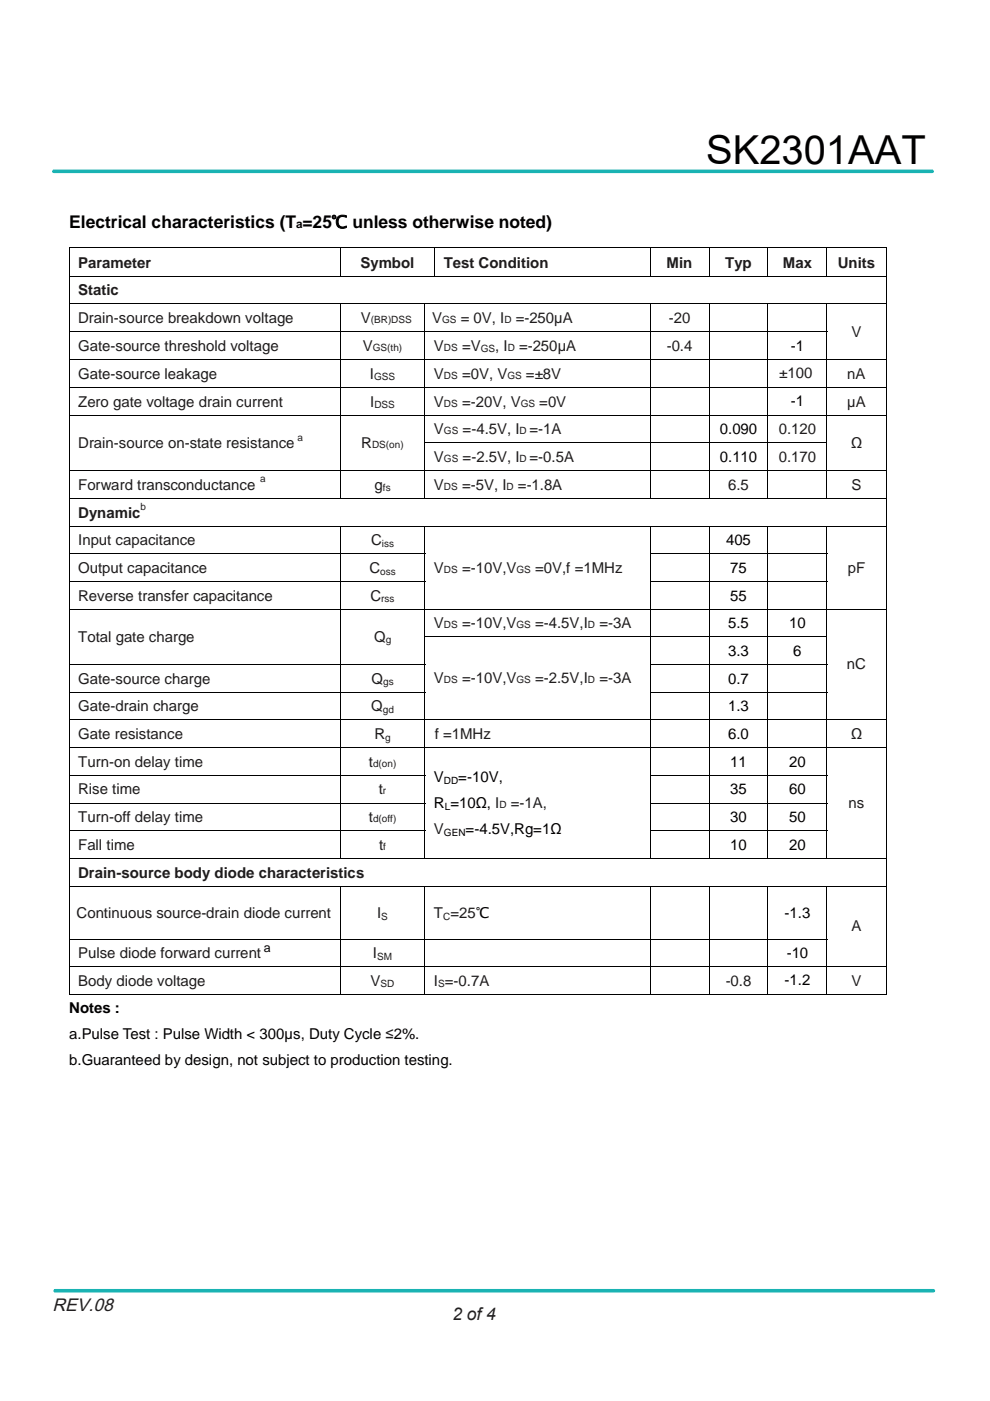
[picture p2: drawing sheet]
<svg xmlns="http://www.w3.org/2000/svg" width="210mm" height="297mm" viewBox="0 0 210 297" stroke-linecap="round" stroke-linejoin="round" font-family="sans-serif">
<defs><g id="words">
<text font-size="8.5" x="149.8" y="34.7">SK2301AAT</text>
<text font-size="3.8" fill="#231f20" x="11.2" y="278">REV.08</text>
<text font-size="3.7" x="14.7" y="48.4">Electrical characteristics (T =25℃ unless otherwise noted)</text>
<text font-size="3.7" fill="#231f20" x="95.9" y="279.8">2 of4</text>
<g font-size="3.2" fill="#1f1c1d">
<text x="16.6" y="56.8">Parameter</text>
<text x="76.4" y="56.8">Symbol</text>
<text x="94.1" y="56.8">Test Condition</text>
<text x="141.4" y="56.8">Min</text>
<text x="153.8" y="56.8">Typ</text>
<text x="166.1" y="56.8">Max</text>
<text x="177.7" y="56.8">Units</text>
<text x="16.6" y="62.6">Static</text>
<text x="16.6" y="68.5">Drain-source breakdown voltage</text>
<text x="76.6" y="68.5">V</text>
<text x="91.6" y="68.5">V</text>
<text x="97.7" y="68.5">= 0V, I</text>
<text x="109.4" y="68.5">=-250µA</text>
<text x="141.8" y="68.5">-20</text>
<text x="180.6" y="71.3">V</text>
<text x="16.6" y="74.4">Gate-source threshold voltage</text>
<text x="77" y="74.4">V</text>
<text x="92" y="74.4">V</text>
<text x="98" y="74.4">=V</text>
<text x="105" y="74.4">, I</text>
<text x="110.1" y="74.4">=-250µA</text>
<text x="141.4" y="74.4">-0.4</text>
<text x="16.6" y="80.3">Gate-source leakage</text>
<text x="78.5" y="80.3">I</text>
<text x="92" y="80.3">V</text>
<text x="98" y="80.3">=0V, V</text>
<text x="111.6" y="80.3">=±8V</text>
<text x="165.3" y="80.2">±100</text>
<text x="179.7" y="80.3">nA</text>
<text x="16.6" y="86.2">Zero gate voltage drain current</text>
<text x="78.5" y="86.2">I</text>
<text x="92" y="86.2">V</text>
<text x="98" y="86.2">=-20V, V</text>
<text x="114.4" y="86.2">=0V</text>
<text x="179.7" y="86.2">µA</text>
<text x="16.6" y="94.9">Drain-source on-state resistance</text>
<text x="76.6" y="94.9">R</text>
<text x="92" y="92.1">V</text>
<text x="98.1" y="92.1">=-4.5V, I =-1A</text>
<text x="165.2" y="92.1">0.120</text>
<text x="180.5" y="94.9">Ω</text>
<text x="92" y="98">V</text>
<text x="98.1" y="98">=-2.5V, I =-0.5A</text>
<text x="165.2" y="98">0.170</text>
<text x="16.6" y="103.8">Forward transconductance</text>
<text x="79.4" y="103.8">g</text>
<text x="92" y="103.8">V</text>
<text x="98" y="103.8">=-5V, I</text>
<text x="109.8" y="103.8">=-1.8A</text>
<text x="154.4" y="103.8">6.5</text>
<text x="180.6" y="103.8">S</text>
<text x="16.6" y="109.7">Dynamic</text>
<text x="16.6" y="115.6">Input capacitance</text>
<text x="78.7" y="115.6">C</text>
<text x="16.6" y="121.4">Output capacitance</text>
<text x="78.4" y="121.4">C</text>
<text x="92" y="121.4">V</text>
<text x="98" y="121.4">=-10V,V</text>
<text x="113.5" y="121.4">=0V,f =1MHz</text>
<text x="179.8" y="121.4">pF</text>
<text x="16.6" y="127.3">Reverse transfer capacitance</text>
<text x="78.6" y="127.3">C</text>
<text x="16.6" y="136.1">Total gate charge</text>
<text x="79.3" y="136.1">Q</text>
<text x="92" y="133.2">V</text>
<text x="98" y="133.2">=-10V,V</text>
<text x="113.5" y="133.2">=-4.5V,I</text>
<text x="127.1" y="133.2">=-3A</text>
<text x="179.6" y="141.9">nC</text>
<text x="16.6" y="144.9">Gate-source charge</text>
<text x="78.8" y="144.9">Q</text>
<text x="92" y="144.9">V</text>
<text x="98" y="144.9">=-10V,V</text>
<text x="113.5" y="144.9">=-2.5V,I</text>
<text x="127.1" y="144.9">=-3A</text>
<text x="16.6" y="150.8">Gate-drain charge</text>
<text x="78.7" y="150.8">Q</text>
<text x="16.6" y="156.7">Gate resistance</text>
<text x="79.4" y="156.7">R</text>
<text x="92.2" y="156.7">f =1MHz</text>
<text x="180.4" y="156.7">Ω</text>
<text x="16.6" y="162.6">Turn-on delay time</text>
<text x="78.2" y="162.6">t</text>
<text x="16.6" y="168.4">Rise time</text>
<text x="80.3" y="168.4">t</text>
<text x="108.3" y="171.3">=-1A,</text>
<text x="180" y="171.3">ns</text>
<text x="16.6" y="174.3">Turn-off delay time</text>
<text x="78.2" y="174.3">t</text>
<text x="92" y="176.8">V</text>
<text x="16.6" y="180.2">Fall time</text>
<text x="80.4" y="180.2">t</text>
<text x="16.6" y="186.1">Drain-source body diode characteristics</text>
<text x="16.2" y="194.6">Continuous source-drain diode current</text>
<text x="80" y="194.6">I</text>
<text x="92" y="194.7">T =25℃</text>
<text x="180.6" y="197.4">A</text>
<text x="16.6" y="203.1">Pulse diode forward current</text>
<text x="79.1" y="203.1">I</text>
<text x="16.6" y="209">Body diode voltage</text>
<text x="78.6" y="209">V</text>
<text x="92" y="209">I =-0.7A</text>
<text x="153.9" y="209">-0.8</text>
<text x="180.6" y="209">V</text>
</g>
<g font-size="3.2">
<text x="167.7" y="74.4">-1</text>
<text x="167.7" y="86.1">-1</text>
<text x="152.7" y="92">0.090</text>
<text x="152.7" y="97.9">0.110</text>
<text x="154" y="115.6">405</text>
<text x="154.9" y="121.4">75</text>
<text x="154.9" y="127.3">55</text>
<text x="154.4" y="133.2">5.5</text>
<text x="167.4" y="133.2">10</text>
<text x="154.4" y="139.1">3.3</text>
<text x="168.3" y="139.1">6</text>
<text x="154.4" y="144.9">0.7</text>
<text x="154.4" y="150.8">1.3</text>
<text x="154.4" y="156.7">6.0</text>
<text x="92" y="165.8">V</text>
<text x="97.2" y="165.8">=-10V,</text>
<text x="154.9" y="162.6">11</text>
<text x="167.4" y="162.6">20</text>
<text x="92" y="171.3">R =10Ω, I</text>
<text x="154.9" y="168.4">35</text>
<text x="167.4" y="168.4">60</text>
<text x="98.8" y="176.8">=-4.5V,Rg=1Ω</text>
<text x="154.9" y="174.3">30</text>
<text x="167.4" y="174.3">50</text>
<text x="154.9" y="180.2">10</text>
<text x="167.4" y="180.2">20</text>
<text x="166.4" y="194.6">-1.3</text>
<text x="166.9" y="203">-10</text>
<text x="166.4" y="208.9">-1.2</text>
<text x="14.7" y="214.8">Notes :</text>
<text x="14.7" y="220.3">a.Pulse Test : Pulse Width &lt; 300µs, Duty Cycle ≤2%.</text>
<text x="14.7" y="225.8">b.Guaranteed by design, not subject to production testing.</text>
</g>
<text font-size="2.6" x="56" y="201.8">a</text>
<text font-size="2.5" x="62.8" y="48.4">a</text>
<g font-size="2.1" fill="#1f1c1d">
<text x="78.7" y="68.5">(BR)DSS</text>
<text x="93.8" y="68.5">GS</text>
<text x="107" y="68.5">D</text>
<text x="79.1" y="74.4">GS(th)</text>
<text x="94.2" y="74.4">DS</text>
<text x="102" y="74.7">GS</text>
<text x="107.7" y="74.4">D</text>
<text x="79.3" y="80.6">GSS</text>
<text x="94.2" y="80.3">DS</text>
<text x="107.6" y="80.3">GS</text>
<text x="79.4" y="86.6">DSS</text>
<text x="94.2" y="86.2">DS</text>
<text x="110.4" y="86.2">GS</text>
<text x="63.1" y="93.4">a</text>
<text x="78.9" y="94.9">DS(on)</text>
<text x="94.2" y="92.1">GS</text>
<text x="110.2" y="92.1">D</text>
<text x="94.2" y="98">GS</text>
<text x="110.2" y="98">D</text>
<text x="55.2" y="102.2">a</text>
<text x="81.2" y="104.2">fs</text>
<text x="94.2" y="103.8">DS</text>
<text x="107.5" y="103.8">D</text>
<text x="29.8" y="108.2">b</text>
<text x="81" y="115.9">iss</text>
<text x="80.6" y="121.8">oss</text>
<text x="94.2" y="121.4">DS</text>
<text x="109.6" y="121.4">GS</text>
<text x="80.9" y="127.7">rss</text>
<text x="81.8" y="136.4">g</text>
<text x="94.2" y="133.2">DS</text>
<text x="109.6" y="133.2">GS</text>
<text x="124.7" y="133.2">D</text>
<text x="81.3" y="145.3">gs</text>
<text x="94.2" y="144.9">DS</text>
<text x="109.6" y="144.9">GS</text>
<text x="124.7" y="144.9">D</text>
<text x="81.2" y="151.2">gd</text>
<text x="81.7" y="157.1">g</text>
<text x="79.1" y="162.6">d(on)</text>
<text x="81.2" y="168.4">r</text>
<text x="105.9" y="171.3">D</text>
<text x="79.1" y="174.3">d(off)</text>
<text x="81.3" y="180.2">f</text>
<text x="80.9" y="195">S</text>
<text x="94" y="195.1">C</text>
<text x="80" y="203.5">SM</text>
<text x="80.7" y="209.4">SD</text>
<text x="92.9" y="209.4">S</text>
</g>
<g font-size="2.1">
<text x="94.2" y="166.2">DD</text>
<text x="94.3" y="171.7">L</text>
<text x="94.2" y="177.2">GEN</text>
</g>
</g></defs>
<g fill="#000">
<path d="M14.6 52.4h.2v.2h-.2zM187.8 52.4h.2v.2h-.2zM187.8 70.2h.2v.2h-.2zM14.6 93.8h.2v.2h-.2zM72.1 93.8h.1v.2h-.1zM187.8 93.8h.2v.2h-.2zM187.8 117.3h.2v.2h-.2zM14.6 135h.2v.1h-.2zM72.1 135h.1v.1h-.1zM187.8 123.2h.2v.2h-.2zM187.8 135h.2v.1h-.2zM187.8 140.8h.2v.2h-.2z"/>
<path d="M187.8 146.7h.2v.2h-.2zM187.8 164.3h.2v.2h-.2zM187.8 170.2h.2v.2h-.2zM187.8 176.1h.2v.1h-.2zM187.8 199h.2v.2h-.2zM187.8 210.8h.2v.1h-.2z"/>
</g>
<g fill="none" stroke="#000" stroke-width=".21">
<path d="M14.6 52.5h173.4M14.6 58.5h173.4M14.7 52.6v5.9M14.7 58.6v5.7M72.2 52.6v5.9M92.2 52.6v5.9M137.9 52.6v5.9M150.4 52.6v5.9M162.9 52.6v5.9M175.4 52.6v5.9M187.9 52.6v5.9M187.9 58.6v5.7"/>
<path d="M14.6 64.4h173.4M14.6 70.3h160.9M14.6 76.2h173.4M14.7 64.5v5.7M14.7 70.4v5.7M14.7 76.3v5.8M72.2 64.5v5.7M72.2 70.4v5.7M72.2 76.3v5.8M90.1 64.5v5.7M90.1 70.4v5.7M90.1 76.3v5.8"/>
<path d="M137.9 64.5v5.7M137.9 70.4v5.7M137.9 76.3v5.8M150.4 64.5v5.7M150.4 70.4v5.7M150.4 76.3v5.8M162.9 64.5v5.7M162.9 70.4v5.7M162.9 76.3v5.8M175.4 64.5v5.7M175.4 70.4v5.7M175.4 76.3v5.8"/>
<path d="M187.9 64.5v5.7M187.9 70.4v5.7M187.9 76.3v5.8M14.6 82.1h173.4M14.6 88h173.4M14.6 99.8h173.4M14.7 82.2v5.8M14.7 88.1v5.7M14.7 94v5.7M14.7 99.9v5.7M72.2 82.2v5.8M72.2 88.1v5.7"/>
<path d="M72.2 94v5.7M72.2 99.9v5.7M90.1 93.9h85.4M90.1 82.2v5.8M90.1 88.1v5.7M90.1 94v5.7M90.1 99.9v5.7M137.9 82.2v5.8M137.9 88.1v5.7M137.9 94v5.7M137.9 99.9v5.7M150.4 82.2v5.8"/>
<path d="M150.4 88.1v5.7M150.4 94v5.7M150.4 99.9v5.7M162.9 82.2v5.8M162.9 88.1v5.7M162.9 94v5.7M162.9 99.9v5.7M175.4 82.2v5.8M175.4 88.1v5.7M175.4 94v5.7M175.4 99.9v5.7M187.9 82.2v5.8"/>
<path d="M187.9 88.1v5.7M187.9 94v5.7M187.9 99.9v5.7M14.6 105.7h173.4M14.6 111.5h173.4M14.6 117.4h75.6M14.7 105.7v5.8M14.7 111.6v5.7M14.7 117.5v5.7M72.2 111.6v5.7M72.2 117.5v5.7M90.1 111.6v5.7"/>
<path d="M90.1 117.5v5.7M137.8 117.4h37.7M137.9 111.6v5.7M137.9 117.5v5.7M150.4 111.6v5.7M150.4 117.5v5.7M162.9 111.6v5.7M162.9 117.5v5.7M175.4 111.6v5.7M175.4 117.5v5.7M187.9 105.7v5.8M187.9 111.6v5.7"/>
<path d="M187.9 117.5v5.7M14.6 123.3h75.6M14.6 129.2h173.4M14.7 123.4v5.7M14.7 129.2v5.8M14.7 135.1v5.7M72.2 123.4v5.7M72.2 129.2v5.8M72.2 135.1v5.7M90.1 135h85.4M90.1 123.4v5.7M90.1 129.2v5.8"/>
<path d="M90.1 135.1v5.7M137.8 123.3h37.7M137.9 123.4v5.7M137.9 129.2v5.8M137.9 135.1v5.7M150.4 123.4v5.7M150.4 129.2v5.8M150.4 135.1v5.7M162.9 123.4v5.7M162.9 129.2v5.8M162.9 135.1v5.7M175.4 123.4v5.7"/>
<path d="M175.4 129.2v5.8M175.4 135.1v5.7M187.9 123.4v5.7M187.9 129.2v5.8M187.9 135.1v5.7M14.6 140.9h75.6M14.6 146.8h75.6M14.6 152.6h173.4M14.6 158.5h173.4M14.7 141v5.7M14.7 146.9v5.7M14.7 152.7v5.7"/>
<path d="M14.7 158.6v5.7M72.2 141v5.7M72.2 146.9v5.7M72.2 152.7v5.7M72.2 158.6v5.7M90.1 141v5.7M90.1 146.9v5.7M90.1 152.7v5.7M90.1 158.6v5.7M137.8 140.9h37.7M137.8 146.8h37.7M137.9 141v5.7"/>
<path d="M137.9 146.9v5.7M137.9 152.7v5.7M137.9 158.6v5.7M150.4 141v5.7M150.4 146.9v5.7M150.4 152.7v5.7M150.4 158.6v5.7M162.9 141v5.7M162.9 146.9v5.7M162.9 152.7v5.7M162.9 158.6v5.7M175.4 141v5.7"/>
<path d="M175.4 146.9v5.7M175.4 152.7v5.7M175.4 158.6v5.7M187.9 141v5.7M187.9 146.9v5.7M187.9 152.7v5.7M187.9 158.6v5.7M14.6 164.4h75.6M14.6 170.3h75.6M14.6 176.1h75.6M14.7 164.5v5.7M14.7 170.4v5.7"/>
<path d="M14.7 176.2v5.7M72.2 164.5v5.7M72.2 170.4v5.7M72.2 176.2v5.7M90.1 164.5v5.7M90.1 170.4v5.7M90.1 176.2v5.7M137.8 164.4h37.7M137.8 170.3h37.7M137.8 176.1h37.7M137.9 164.5v5.7M137.9 170.4v5.7"/>
<path d="M137.9 176.2v5.7M150.4 164.5v5.7M150.4 170.4v5.7M150.4 176.2v5.7M162.9 164.5v5.7M162.9 170.4v5.7M162.9 176.2v5.7M175.4 164.5v5.7M175.4 170.4v5.7M175.4 176.2v5.7M187.9 164.5v5.7M187.9 170.4v5.7"/>
<path d="M187.9 176.2v5.7M14.6 182h173.4M14.6 187.9h173.4M14.6 199.1h160.9M14.7 182.1v5.7M14.7 188v11M14.7 199.2v5.7M72.2 188v11M72.2 199.2v5.7M90.1 188v11M90.1 199.2v5.7M137.9 188v11"/>
<path d="M137.9 199.2v5.7M150.4 188v11M150.4 199.2v5.7M162.9 188v11M162.9 199.2v5.7M175.4 188v11M175.4 199.2v5.7M187.9 182.1v5.7M187.9 188v11M187.9 199.2v5.7M14.6 205h173.4M14.6 210.8h57.5"/>
<path d="M14.7 205v5.9M72.2 205v5.9M72.2 210.8h17.9M90.1 205v5.9M90.2 210.8h47.6M137.9 205v5.9M138 210.8h12.3M150.4 205v5.9M150.5 210.8h12.3M162.9 205v5.9M163 210.8h12.3M175.4 205v5.9"/>
<path d="M175.5 210.8h12.3M187.9 205v5.9"/>
</g>
<path d="M11.4 36.3h186.3M11.7 273.7h186.3" fill="none" stroke="#1ab3b3" stroke-width=".75"/>
<use href="#words"/>
</svg>
